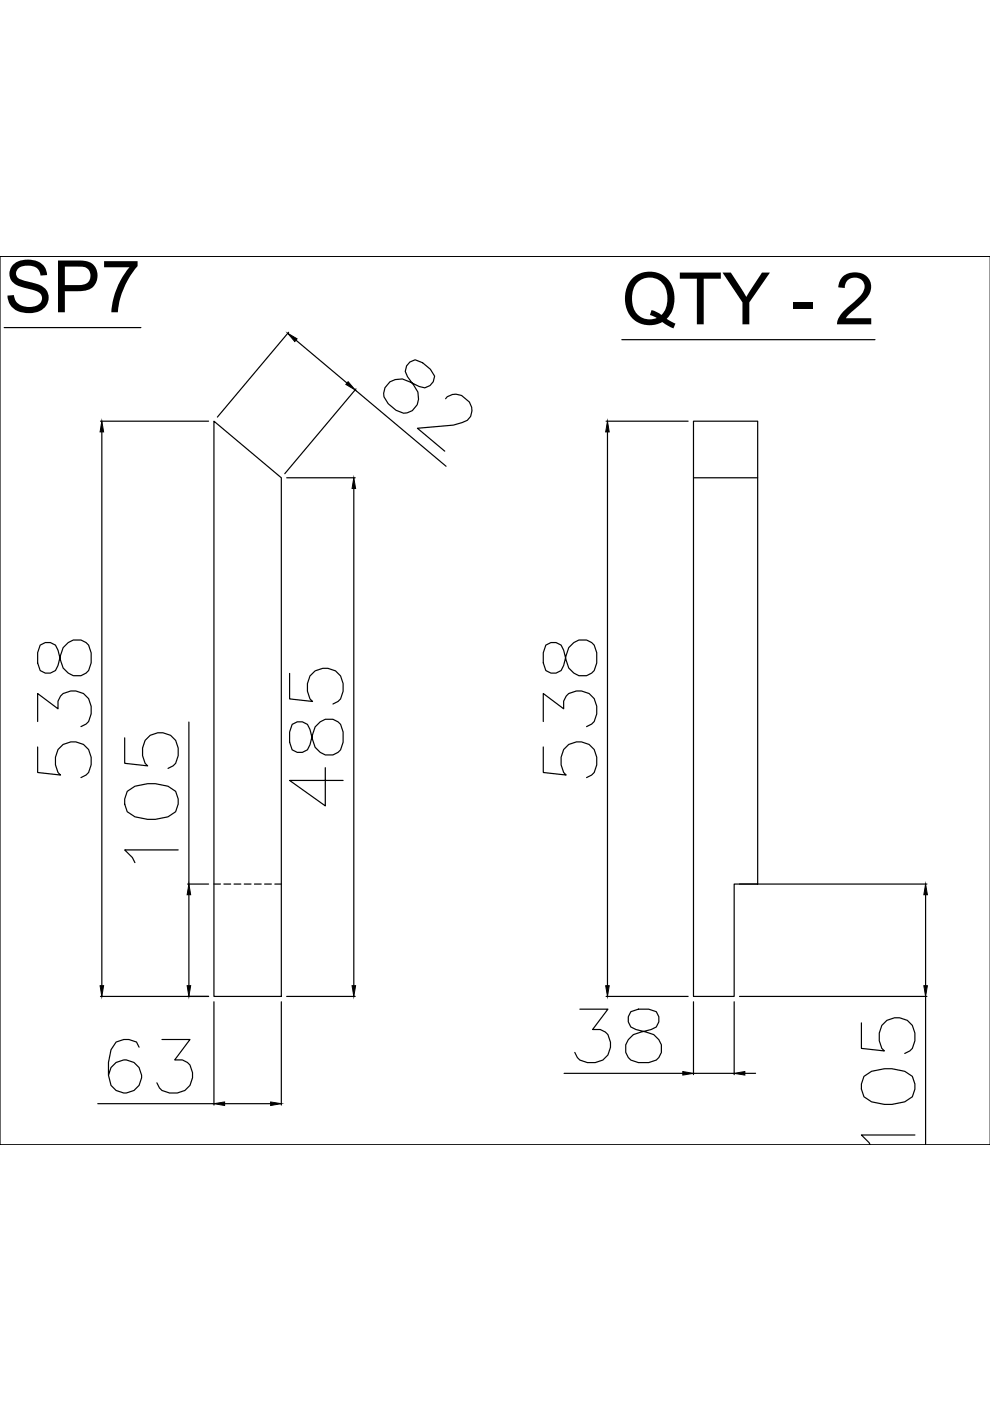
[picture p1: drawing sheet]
<svg xmlns="http://www.w3.org/2000/svg" width="210mm" height="297mm" viewBox="0 0 210 297" stroke-linecap="round" stroke-linejoin="round" font-family="sans-serif">
<defs><g id="words">
<g font-size="15.3">
<text x=".9" y="66.2">SP7</text>
<text x="131.8" y="68.8">QTY - 2</text>
</g>
</g></defs>
<!-- layer: 0 -->
<g fill="none" stroke="#000" stroke-width=".25">
<path d="M0 54.3h.1M0 54.3v188.5h210h-210M0 54.3h210M.9 69.5h29M61.2 70.4l-15.1 18M62.7 72.1l10.9 9.1M131.8 72h53.7M21.3 89.3h22.9M21.6 91.6v117.4M45.4 89.3l14.2 12v110h-14.2zM75.3 82.7l19.3 16.2M75.5 82.5l-15.1 17.9"/>
<path d="M82.7 81l1.1-.5 1.5-.2 3.6 1.7a2.3 2.3 0 0 0 3.2-2.2l-.9-1.5-1.6-1.4-1.6-.6a2.29 2.29 0 0 0-1.6 3.6l1.3 1.8a3.4 3.4 0 0 1 1 3.7 3.4 3.4 0 0 1-3.2 2.2l-1.5-.6-1.7-1.4a2.94 2.94 0 0 1 .4-4.6zM94.5 84.5a2.81 2.81 0 0 1 3.4-.7l1.6 1.4a2.78 2.78 0 0 1-1.5 4.4l-1.9 .5-7.6 .7 5.8 4.9M128.5 89.3h17.4M128.8 91.6v117.4M147 89.3h13.6v98.1h-4.9v23.9h-8.7zM60.8 101.3h14.5M75 103.6v105.4M147 101.3h13.6M8.5 136.8l-.5 1.6v2.2l.5 1.6a2.29 2.29 0 0 0 3.8-1.1l.5-2.2a3.4 3.4 0 0 1 2.3-3.1 3.4 3.4 0 0 1 3.7 1l.5 1.6v2.2a2.97 2.97 0 0 1-1.7 2.5 2.97 2.97 0 0 1-3.1-.4l-1.1-1.1-1.1-3.7a2.29 2.29 0 0 0-3.8-1.1zM115.7 136.8l-.5 1.6v2.2l.5 1.6a2.29 2.29 0 0 0 3.8-1.1l.5-2.2a3.4 3.4 0 0 1 2.3-3.1 3.4 3.4 0 0 1 3.7 1l.5 1.6v2.2a2.97 2.97 0 0 1-1.7 2.5 2.97 2.97 0 0 1-3.1-.4l-1.1-1.1-1.1-3.7a2.29 2.29 0 0 0-3.8-1.1zM8 158.4v5.4l4.8 .5a4.4 4.4 0 0 1 .6-6.5 3.9 3.9 0 0 1 4.5 .1 3.9 3.9 0 0 1 1.4 4.3l-.5 1.6-.6 .5-1 .6M8 153v-6l4.3 3.3a3.1 3.1 0 0 1 3.8-3.8 3.8 3.8 0 0 1 3.2 4.9l-.5 1.6-.6 .5-1 .6"/>
<path d="M26.4 156.4v5.4l4.9 .6a4.4 4.4 0 0 1 .5-6.5 3.9 3.9 0 0 1 4.5 .1 3.9 3.9 0 0 1 1.5 4.2l-.6 1.6-.5 .6-1.1 .5M40 153.1v34.3M61.4 142.8v5.4l4.9 .5-.6-.5a4.6 4.6 0 0 1 1.1-6 3.9 3.9 0 0 1 4.5 .1 3.9 3.9 0 0 1 1.4 4.3l-.5 1.6-.5 .5-1.1 .6M61.9 153.6l-.5 1.6v2.2l.5 1.6a2.29 2.29 0 0 0 3.8-1.1l.6-2.2a3.4 3.4 0 0 1 2.2-3.1 3.4 3.4 0 0 1 3.7 1l.5 1.6v2.2a2.97 2.97 0 0 1-1.7 2.5 2.97 2.97 0 0 1-3.1-.4l-1.1-1.1-1.1-3.7a2.29 2.29 0 0 0-3.8-1.1zM115.2 158.4v5.4l4.8 .5a4.4 4.4 0 0 1 .6-6.5 3.9 3.9 0 0 1 4.5 .1 3.9 3.9 0 0 1 1.4 4.3l-.5 1.6-.6 .5-1 .6M115.2 153v-6l4.3 3.3a3.1 3.1 0 0 1 3.8-3.8 3.8 3.8 0 0 1 3.2 4.9l-.5 1.6-.6 .5-1 .6M27 167.8l1.6-1.1 2.7-.5h1.6l2.7 .5 1.6 1.1 .6 1.6v1.1l-.6 1.6-1.6 1.1-2.7 .5h-1.6l-2.7-.5-1.6-1.1-.6-1.6v-1.1zM69 162.8v8.1l-7.6-5.4h11.3M37.8 180.2h-11.4l1.7 1.6 .5 1.1M39.8 187.4h4.4M40 189.7v19.3M156.8 187.4h39.7"/>
<path d="M196.2 189.7v19.3M21.3 211.3h22.9M45.4 212.4v21.9M59.6 212.4v21.9M60.8 211.3h14.5M122.9 214h6l-3.3 4.3a3.1 3.1 0 0 1 3.8 3.8 3.8 3.8 0 0 1-4.8 3.2l-1.7-.5-.5-.6-.5-1.1M128.5 211.3h17.4M133.8 214.5a2.29 2.29 0 0 0 1 3.8l2.2 .5a3.4 3.4 0 0 1 3.1 2.2 3.4 3.4 0 0 1-1 3.8l-1.6 .5h-2.1a2.97 2.97 0 0 1-2.6-1.8 2.97 2.97 0 0 1 .4-3.1l1.1-1 3.8-1.1a2.29 2.29 0 0 0 1-3.8l-1.6-.5h-2.1zM147 212.4v15.4M155.7 212.4v15.4M156.8 211.3h39.7M182.6 216.9v5.4l4.9 .5a4.4 4.4 0 0 1 .5-6.5 3.9 3.9 0 0 1 4.5 .1 3.9 3.9 0 0 1 1.5 4.3l-.6 1.6-.5 .5-1.1 .6"/>
<path d="M196.2 211.3v31.5M20.7 234h24.7M29.5 222l-.6-1.1-1.6-.5h-1.1l-1.6 .5-1.1 1.7-.5 2.7v2.7l.5 2.1a3.5 3.5 0 0 0 5.7 .4 3.5 3.5 0 0 0-1.4-5.5 3.5 3.5 0 0 0-4.8 3M34.3 220.4h6l-3.3 4.3a3.1 3.1 0 0 1 3.8 3.8 3.8 3.8 0 0 1-4.8 3.2l-1.7-.5-.5-.5-.5-1.1M47.6 234h9.8M119.6 227.6h25.2M147 227.6h8.7M157.9 227.6h2.3M183.2 228.2l1.6-1.1 2.7-.5h1.6l2.7 .5 1.6 1.1 .6 1.6v1.1l-.6 1.6-1.6 1.1-2.7 .6h-1.6l-2.7-.6-1.6-1.1-.6-1.6v-1.1zM194 240.6h-11.4l1.7 1.7 .2 .5"/>
</g>
<!-- layer: HIDDEN -->
<path d="M45.4 187.4h1.3M47.5 187.4h1.4M49.6 187.4h1.5M51.8 187.4h1.4M53.9 187.4h1.5M56.1 187.4h1.4M58.3 187.4h1.3" fill="none" stroke="#000" stroke-width=".25"/>
<!-- layer: 0 -->
<g fill="#000" stroke="#000" stroke-width=".21">
<path d="M61 70.7l2 1.1-.5 .6zM21.6 89.3l.4 2.3h-.8zM73.8 80.9l1.5 1.8-2-1.2zM128.8 89.3l.4 2.3h-.8zM75 101.3l.4 2.3h-.8zM40 187.4l.4 2.3h-.7zM196.2 187.4l.4 2.3h-.7zM21.2 209h.8l-.4 2.3zM39.7 209h.7l-.4 2.3zM74.6 209h.8l-.4 2.3zM128.4 209h.8l-.4 2.3zM195.9 209h.7l-.4 2.3z"/>
<path d="M45.4 234l2.2-.4v.8zM57.4 233.6l2.2 .4-2.2 .4zM144.8 227.2l2.2 .4-2.2 .3zM155.7 227.6l2.2-.4v.7z"/>
</g>
<use href="#words"/>
</svg>
